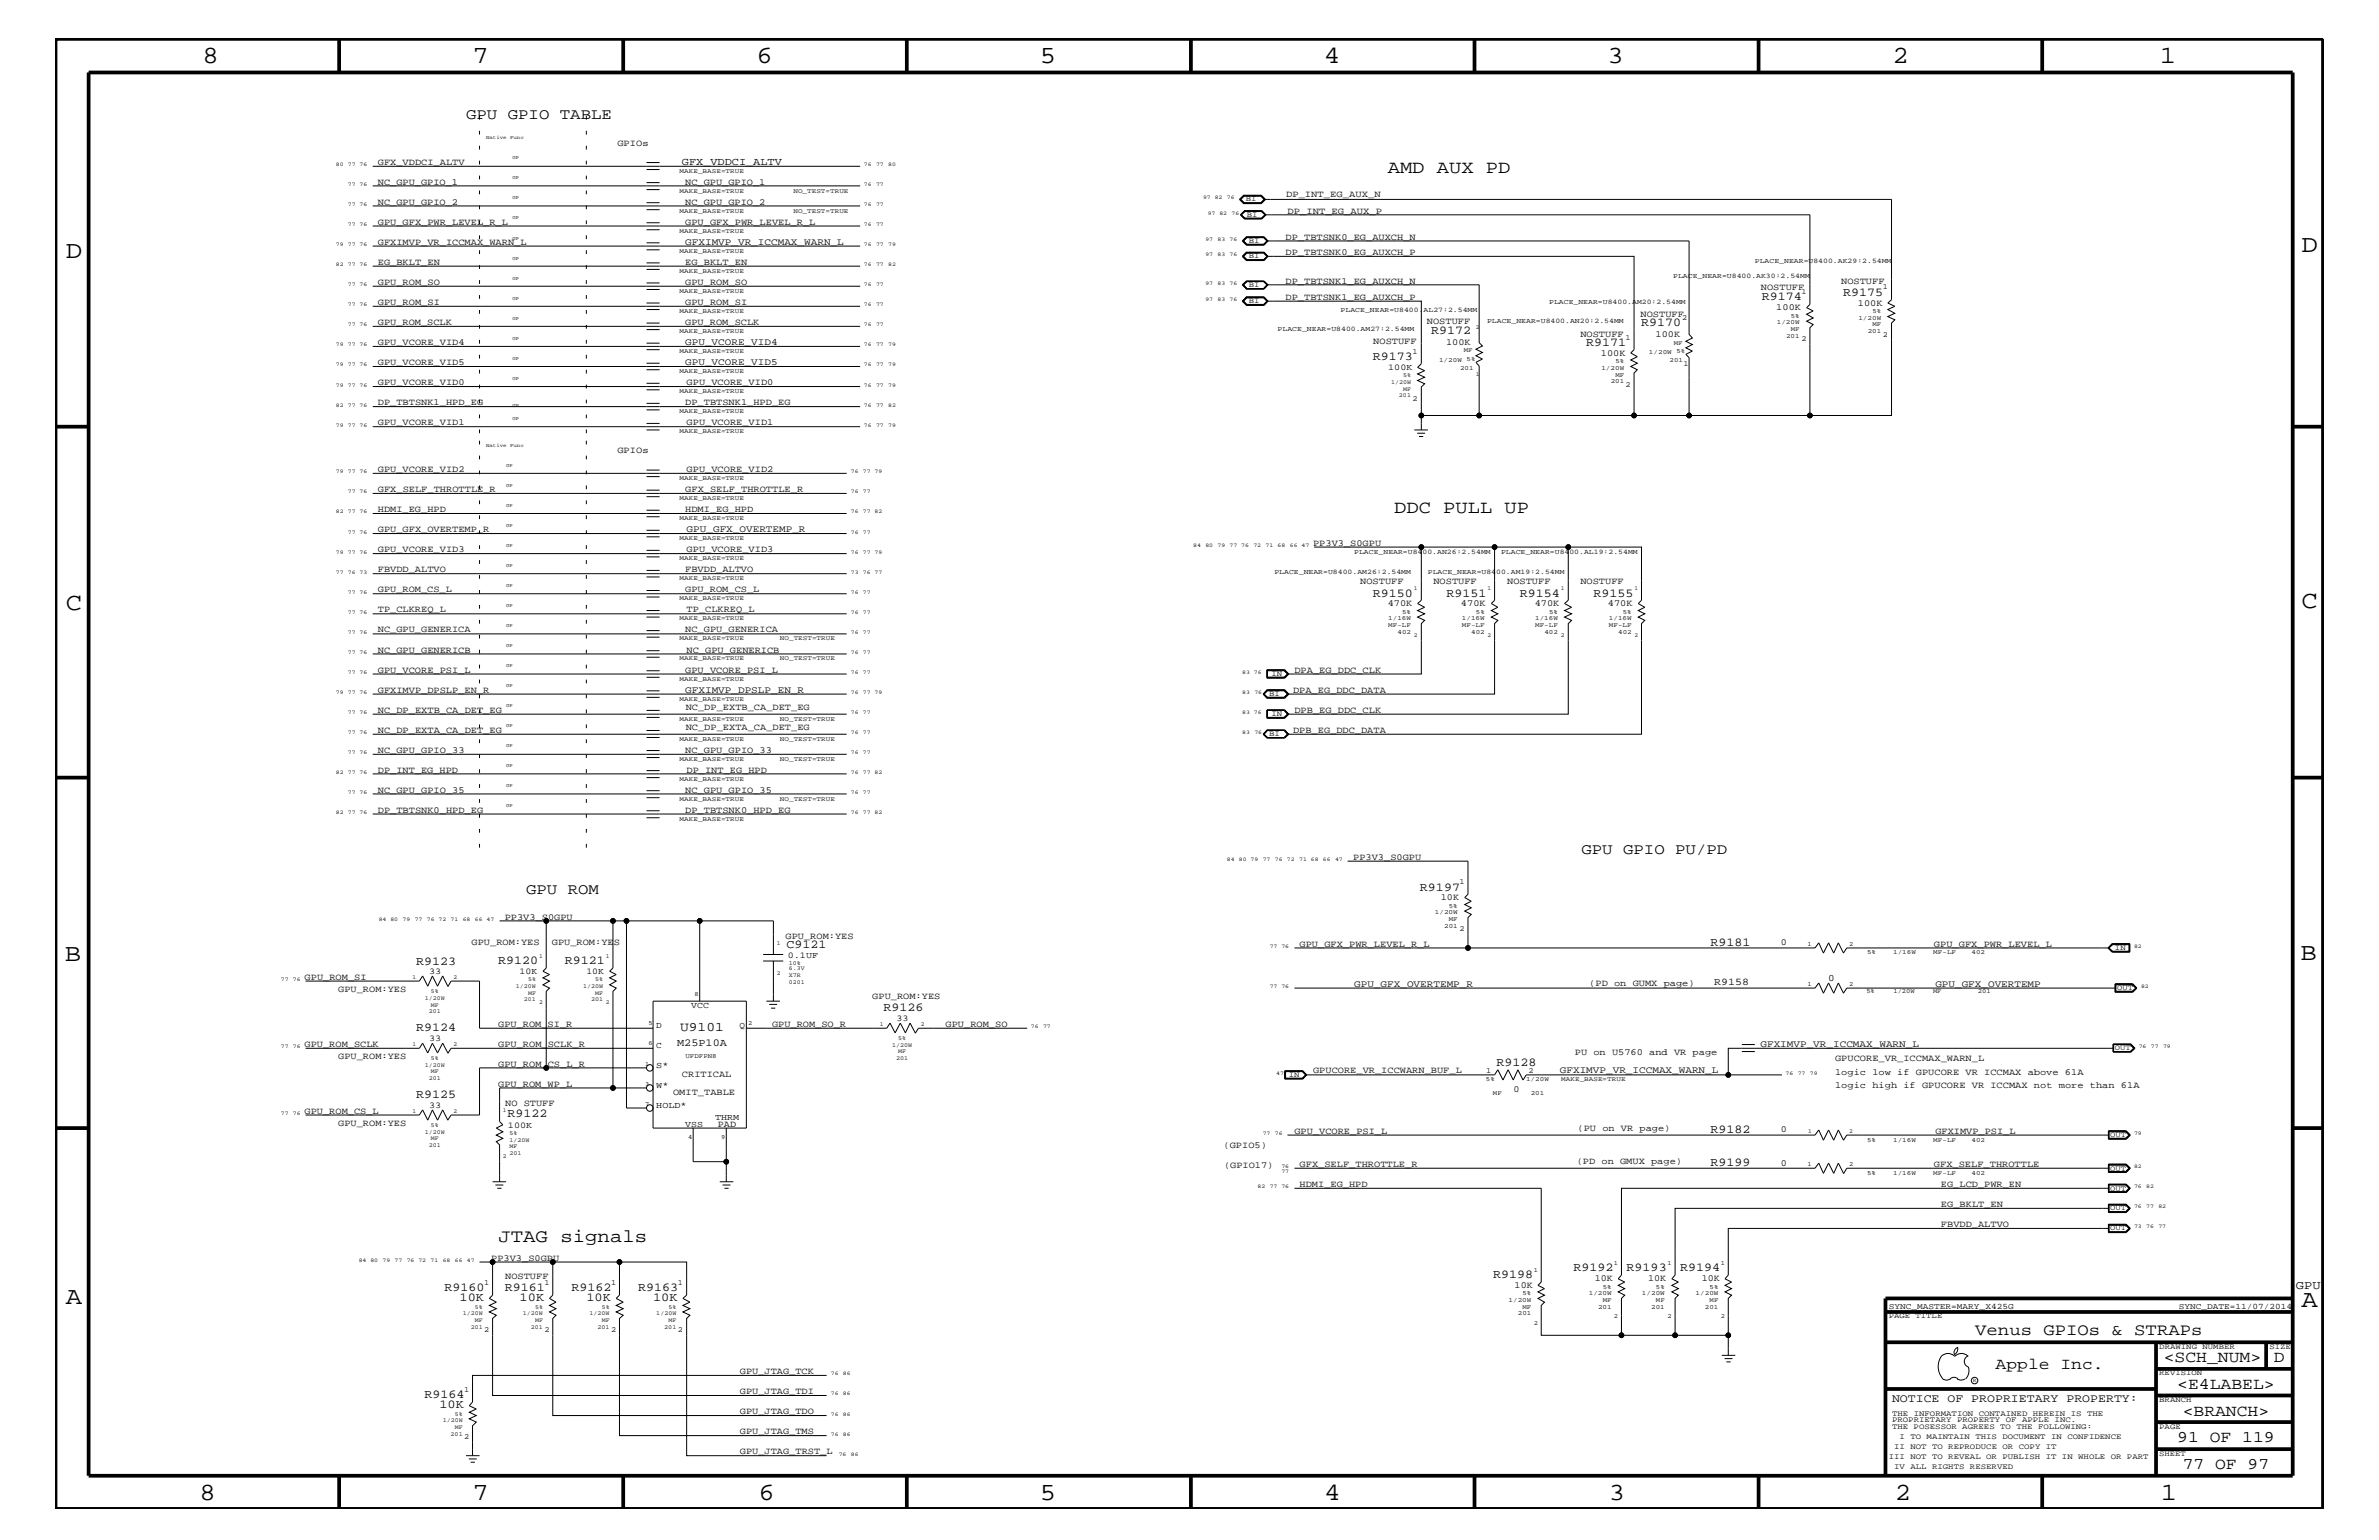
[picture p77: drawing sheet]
<svg xmlns="http://www.w3.org/2000/svg" width="432mm" height="279mm" viewBox="0 0 432 279" stroke-linecap="round" stroke-linejoin="round" font-family="sans-serif">
<defs><g id="words">
<g font-size="4.5">
<text x="36.7" y="11.5">8</text>
<text x="85.8" y="11.5">7</text>
<text x="137.3" y="11.5">6</text>
<text x="188.7" y="11.5">5</text>
<text x="240.3" y="11.5">4</text>
<text x="291.8" y="11.5">3</text>
<text x="343.5" y="11.5">2</text>
<text x="392" y="11.5">1</text>
<text x="11.9" y="46.8">D</text>
<text x="417.7" y="45.7">D</text>
<text x="11.9" y="110.6">C</text>
<text x="417.7" y="110.3">C</text>
<text x="11.8" y="174.3">B</text>
<text x="417.6" y="174.2">B</text>
<text x="11.9" y="236.7">A</text>
<text x="417.7" y="237.1">A</text>
<text x="36.2" y="272.1">8</text>
<text x="85.8" y="272.1">7</text>
<text x="137.7" y="272.1">6</text>
<text x="188.7" y="272.1">5</text>
<text x="240.4" y="272.1">4</text>
<text x="292" y="272.1">3</text>
<text x="343.9" y="272.1">2</text>
<text x="392.2" y="272.1">1</text>
</g>
<text font-size="3.4" x="90.5" y="225.3">JTAG signals</text>
<g font-size="3.3">
<text x="251.9" y="31.4">AMD AUX PD</text>
<text x="253.1" y="93.2">DDC PULL UP</text>
</g>
<g font-size="3">
<text x="358.5" y="242.3">Venus GPIOs &amp; STRAPs</text>
<text x="362.2" y="248.4">Apple Inc.</text>
<text x="392.7" y="247.1">&lt;SCH_NUM&gt;</text>
<text x="395.2" y="252">&lt;E4LABEL&gt;</text>
<text x="412.7" y="247.1">D</text>
<text x="396.2" y="256.8">&lt;BRANCH&gt;</text>
<text x="395.2" y="261.6">91 OF 119</text>
<text x="396.2" y="266.6">77 OF 97</text>
</g>
<g font-size="2.8">
<text x="84.6" y="21.6">GPU GPIO TABLE</text>
<text x="287" y="155">GPU GPIO PU/PD</text>
<text x="95.5" y="162.2">GPU ROM</text>
</g>
<text font-size="2.4" x="123.4" y="187.1">U9101</text>
<g font-size="2.2">
<text x="334.5" y="53.6">R9175</text>
<text x="297.9" y="59.2">R9170</text>
<text x="319.8" y="54.5">R9174</text>
<text x="249.2" y="65.3">R9173</text>
<text x="259.8" y="60.6">R9172</text>
<text x="287.9" y="62.8">R9171</text>
<text x="249.2" y="108.2">R9150</text>
<text x="262.6" y="108.2">R9151</text>
<text x="275.8" y="108.2">R9154</text>
<text x="289.2" y="108.2">R9155</text>
<text x="257.7" y="161.6">R9197</text>
<text x="142.7" y="172">C9121</text>
<text x="310.5" y="171.6">R9181</text>
<text x="75.5" y="175">R9123</text>
<text x="90.4" y="174.9">R9120</text>
<text x="102.5" y="174.9">R9121</text>
<text x="160.4" y="183.5">R9126</text>
<text x="75.5" y="187.1">R9124</text>
<text x="271.6" y="193.4">R9128</text>
<text x="75.5" y="199.2">R9125</text>
<text x="92.1" y="202.7">R9122</text>
<text x="310.5" y="205.5">R9182</text>
<text x="310.5" y="211.6">R9199</text>
<text x="271" y="231.8">R9198</text>
<text x="285.6" y="230.7">R9192</text>
<text x="295.2" y="230.7">R9193</text>
<text x="305" y="230.7">R9194</text>
<text x="416.7" y="233.8">GPU</text>
<text x="80.7" y="234.3">R9160</text>
<text x="83.4" y="236.1">10K</text>
<text x="91.6" y="234.3">R9161</text>
<text x="94.3" y="236.1">10K</text>
<text x="103.7" y="234.3">R9162</text>
<text x="106.4" y="236.1">10K</text>
<text x="115.8" y="234.3">R9163</text>
<text x="118.5" y="236.1">10K</text>
<text x="77" y="253.7">R9164</text>
<text x="79.8" y="255.5">10K</text>
</g>
<text font-size="2.1" x="343.4" y="254.4">NOTICE OF PROPRIETARY PROPERTY:</text>
<g font-size="1.9">
<text x="123.8" y="29.9">GFX_VDDCI_ALTV</text>
<text x="311.1" y="178.7">R9158</text>
<text x="122.9" y="189.8">M25P10A</text>
</g>
<g font-size="1.8">
<text x="124.4" y="44.4">GFXIMVP_VR_ICCMAX_WARN_L</text>
<text x="124.4" y="62.6">GPU_VCORE_VID4</text>
<text x="124.4" y="66.2">GPU_VCORE_VID5</text>
<text x="124.6" y="96.5">GPU_GFX_OVERTEMP_R</text>
<text x="124.4" y="125.7">GFXIMVP_DPSLP_EN_R</text>
<text x="245.8" y="179">GPU_GFX_OVERTEMP_R</text>
<text x="331.8" y="177.9">0</text>
<text x="351.3" y="179">GPU_GFX_OVERTEMP</text>
<text x="319.5" y="189.9">GFXIMVP_VR_ICCMAX_WARN_L</text>
<text x="283.1" y="194.8">GFXIMVP_VR_ICCMAX_WARN_L</text>
</g>
<g font-size="1.7">
<text x="68.6" y="29.9">GFX_VDDCI_ALTV</text>
<text x="112.1" y="26.5">GPIOs</text>
<text x="68.6" y="33.6">NC_GPU_GPIO_1</text>
<text x="124.4" y="33.6">NC_GPU_GPIO_1</text>
<text x="233.4" y="35.7">DP_INT_EG_AUX_N</text>
<text x="68.6" y="40.8">GPU_GFX_PWR_LEVEL_R_L</text>
<text x="68.6" y="37.2">NC_GPU_GPIO_2</text>
<text x="124.4" y="40.8">GPU_GFX_PWR_LEVEL_R_L</text>
<text x="124.4" y="37.2">NC_GPU_GPIO_2</text>
<text x="233.7" y="38.9">DP_INT_EG_AUX_P</text>
<text x="68.6" y="44.4">GFXIMVP_VR_ICCMAX_WARN_L</text>
<text x="233.3" y="43.5">DP_TBTSNK0_EG_AUXCH_N</text>
<text x="233.3" y="46.3">DP_TBTSNK0_EG_AUXCH_P</text>
<text x="68.6" y="51.7">GPU_ROM_SO</text>
<text x="68.6" y="48">EG_BKLT_EN</text>
<text x="124.4" y="51.7">GPU_ROM_SO</text>
<text x="124.4" y="48">EG_BKLT_EN</text>
<text x="233.3" y="51.5">DP_TBTSNK1_EG_AUXCH_N</text>
<text x="319.6" y="52.7">NOSTUFF</text>
<text x="334.2" y="51.5">NOSTUFF</text>
<text x="68.6" y="59">GPU_ROM_SCLK</text>
<text x="68.6" y="55.3">GPU_ROM_SI</text>
<text x="124.4" y="59">GPU_ROM_SCLK</text>
<text x="124.4" y="55.3">GPU_ROM_SI</text>
<text x="233.3" y="54.4">DP_TBTSNK1_EG_AUXCH_P</text>
<text x="259" y="58.7">NOSTUFF</text>
<text x="297.8" y="57.5">NOSTUFF</text>
<text x="322.4" y="56.3">100K</text>
<text x="337.2" y="55.5">100K</text>
<text x="68.6" y="62.6">GPU_VCORE_VID4</text>
<text x="249.3" y="62.3">NOSTUFF</text>
<text x="262.5" y="62.6">100K</text>
<text x="286.9" y="61.2">NOSTUFF</text>
<text x="290.6" y="64.5">100K</text>
<text x="300.5" y="61.2">100K</text>
<text x="68.6" y="69.9">GPU_VCORE_VID0</text>
<text x="68.6" y="66.2">GPU_VCORE_VID5</text>
<text x="124.6" y="69.9">GPU_VCORE_VID0</text>
<text x="68.6" y="73.5">DP_TBTSNK1_HPD_EG</text>
<text x="68.6" y="77.2">GPU_VCORE_VID1</text>
<text x="124.4" y="73.5">DP_TBTSNK1_HPD_EG</text>
<text x="124.6" y="77.2">GPU_VCORE_VID1</text>
<text x="112.1" y="82.2">GPIOs</text>
<text x="68.6" y="85.6">GPU_VCORE_VID2</text>
<text x="68.6" y="89.3">GFX_SELF_THROTTLE_R</text>
<text x="124.4" y="89.3">GFX_SELF_THROTTLE_R</text>
<text x="124.6" y="85.6">GPU_VCORE_VID2</text>
<text x="68.6" y="92.9">HDMI_EG_HPD</text>
<text x="124.4" y="92.9">HDMI_EG_HPD</text>
<text x="68.6" y="100.2">GPU_VCORE_VID3</text>
<text x="68.6" y="96.5">GPU_GFX_OVERTEMP_R</text>
<text x="124.6" y="100.2">GPU_VCORE_VID3</text>
<text x="238.3" y="99">PP3V3_S0GPU</text>
<text x="68.6" y="103.8">FBVDD_ALTVO</text>
<text x="68.6" y="107.5">GPU_ROM_CS_L</text>
<text x="124.4" y="103.8">FBVDD_ALTVO</text>
<text x="124.4" y="107.5">GPU_ROM_CS_L</text>
<text x="246.9" y="106">NOSTUFF</text>
<text x="260.2" y="106">NOSTUFF</text>
<text x="273.6" y="106">NOSTUFF</text>
<text x="286.9" y="106">NOSTUFF</text>
<text x="68.6" y="111.1">TP_CLKREQ_L</text>
<text x="124.6" y="111.1">TP_CLKREQ_L</text>
<text x="251.9" y="110">470K</text>
<text x="265.2" y="110">470K</text>
<text x="278.6" y="110">470K</text>
<text x="291.8" y="110">470K</text>
<text x="68.6" y="114.8">NC_GPU_GENERICA</text>
<text x="68.6" y="118.4">NC_GPU_GENERICB</text>
<text x="124.4" y="114.8">NC_GPU_GENERICA</text>
<text x="124.6" y="118.4">NC_GPU_GENERICB</text>
<text x="68.6" y="125.7">GFXIMVP_DPSLP_EN_R</text>
<text x="68.6" y="122">GPU_VCORE_PSI_L</text>
<text x="124.4" y="122">GPU_VCORE_PSI_L</text>
<text x="234.7" y="125.7">DPA_EG_DDC_DATA</text>
<text x="234.9" y="122">DPA_EG_DDC_CLK</text>
<text x="68.6" y="129.3">NC_DP_EXTB_CA_DET_EG</text>
<text x="124.5" y="128.9">NC_DP_EXTB_CA_DET_EG</text>
<text x="234.9" y="129.3">DPB_EG_DDC_CLK</text>
<text x="68.6" y="136.6">NC_GPU_GPIO_33</text>
<text x="68.6" y="133">NC_DP_EXTA_CA_DET_EG</text>
<text x="124.4" y="136.6">NC_GPU_GPIO_33</text>
<text x="124.5" y="132.5">NC_DP_EXTA_CA_DET_EG</text>
<text x="234.7" y="133">DPB_EG_DDC_DATA</text>
<text x="68.6" y="143.9">NC_GPU_GPIO_35</text>
<text x="68.6" y="140.2">DP_INT_EG_HPD</text>
<text x="124.4" y="143.9">NC_GPU_GPIO_35</text>
<text x="124.6" y="140.2">DP_INT_EG_HPD</text>
<text x="68.6" y="147.5">DP_TBTSNK0_HPD_EG</text>
<text x="124.4" y="147.5">DP_TBTSNK0_HPD_EG</text>
<text x="245.6" y="156">PP3V3_S0GPU</text>
<text x="91.6" y="166.9">PP3V3_S0GPU</text>
<text x="261.5" y="163.4">10K</text>
<text x="85.6" y="171.5">GPU_ROM:YES</text>
<text x="100.2" y="171.5">GPU_ROM:YES</text>
<text x="142.6" y="170.3">GPU_ROM:YES</text>
<text x="235.9" y="171.7">GPU_GFX_PWR_LEVEL_R_L</text>
<text x="323.2" y="171.5">0</text>
<text x="351" y="171.7">GPU_GFX_PWR_LEVEL_L</text>
<text x="55.3" y="177.7">GPU_ROM_SI</text>
<text x="61.4" y="179.9">GPU_ROM:YES</text>
<text x="288.5" y="178.8">(PD on GUMX page)</text>
<text x="158.3" y="181.2">GPU_ROM:YES</text>
<text x="55.3" y="189.9">GPU_ROM_SCLK</text>
<text x="90.4" y="186.3">GPU_ROM_SI_R</text>
<text x="90.4" y="189.9">GPU_ROM_SCLK_R</text>
<text x="140.1" y="186.3">GPU_ROM_SO_R</text>
<text x="171.6" y="186.3">GPU_ROM_SO</text>
<text x="285.8" y="191.4">PU on U5760 and VR page</text>
<text x="61.4" y="192.1">GPU_ROM:YES</text>
<text x="90.4" y="197.2">GPU_ROM_WP_L</text>
<text x="90.4" y="193.6">GPU_ROM_CS_L_R</text>
<text x="123.8" y="195.4">CRITICAL</text>
<text x="238.3" y="194.8">GPUCORE_VR_ICCWARN_BUF_L</text>
<text x="333.1" y="192.6">GPUCORE_VR_ICCMAX_WARN_L</text>
<text x="333.1" y="195">logic low if GPUCORE VR ICCMAX above 61A</text>
<text x="333.1" y="197.4">logic high if GPUCORE VR ICCMAX not more than 61A</text>
<text x="55.3" y="202">GPU_ROM_CS_L</text>
<text x="91.7" y="200.6">NO STUFF</text>
<text x="122.2" y="198.7">OMIT_TABLE</text>
<text x="274.7" y="198.1">0</text>
<text x="61.4" y="204.2">GPU_ROM:YES</text>
<text x="130.3" y="204.4">PAD</text>
<text x="222.1" y="208.2">(GPIO5)</text>
<text x="234.9" y="205.7">GPU_VCORE_PSI_L</text>
<text x="286.3" y="205.2">(PU on VR page)</text>
<text x="323.2" y="205.4">0</text>
<text x="351.3" y="205.7">GFXIMVP_PSI_L</text>
<text x="222.2" y="211.9">(GPIO17)</text>
<text x="235.9" y="211.7">GFX_SELF_THROTTLE_R</text>
<text x="235.9" y="215.3">HDMI_EG_HPD</text>
<text x="286.2" y="211.3">(PD on GMUX page)</text>
<text x="323.2" y="211.5">0</text>
<text x="351" y="211.7">GFX_SELF_THROTTLE</text>
<text x="352.3" y="215.3">EG_LCD_PWR_EN</text>
<text x="352.3" y="219">EG_BKLT_EN</text>
<text x="352.3" y="222.6">FBVDD_ALTVO</text>
<text x="89.2" y="228.7">PP3V3_S0GPU</text>
<text x="91.7" y="232.1">NOSTUFF</text>
<text x="274.9" y="233.7">10K</text>
<text x="289.5" y="232.4">10K</text>
<text x="299.1" y="232.4">10K</text>
<text x="308.9" y="232.4">10K</text>
<text x="134.3" y="249.3">GPU_JTAG_TCK</text>
<text x="134.3" y="256.6">GPU_JTAG_TDO</text>
<text x="134.3" y="252.9">GPU_JTAG_TDI</text>
<text x="134.3" y="263.8">GPU_JTAG_TRST_L</text>
<text x="134.3" y="260.2">GPU_JTAG_TMS</text>
</g>
<g font-size="1.6">
<text x="252" y="67.1">100K</text>
<text x="143" y="173.8">0.1UF</text>
<text x="77.9" y="176.7">33</text>
<text x="94.3" y="176.7">10K</text>
<text x="106.4" y="176.7">10K</text>
<text x="125.5" y="182.9">VCC</text>
<text x="162.7" y="185.2">33</text>
<text x="77.9" y="188.8">33</text>
<text x="119.1" y="186.5">D</text>
<text x="119.1" y="190.2">C</text>
<text x="134.2" y="186.5">Q</text>
<text x="119.1" y="197.5">W*</text>
<text x="119.1" y="193.8">S*</text>
<text x="77.9" y="200.9">33</text>
<text x="119.1" y="201.1">HOLD*</text>
<text x="129.8" y="203.1">THRM</text>
<text x="92.2" y="204.6">100K</text>
<text x="124.4" y="204.5">VSS</text>
</g>
<g font-size="1.5">
<text x="342.8" y="237.4">SYNC_MASTER=MARY_X425G</text>
<text x="395.5" y="237.4">SYNC_DATE=11/07/2014</text>
</g>
<g font-size="1.4">
<text x="226.1" y="36.5">BI</text>
<text x="226.3" y="39.3">BI</text>
<text x="226.7" y="44.1">BI</text>
<text x="226.7" y="46.8">BI</text>
<text x="226.7" y="52.1">BI</text>
<text x="327" y="53.4">1</text>
<text x="341.7" y="52.5">1</text>
<text x="226.7" y="55">BI</text>
<text x="305.3" y="58">2</text>
<text x="256.4" y="64.2">1</text>
<text x="295.1" y="61.7">1</text>
<text x="327" y="61.9">2</text>
<text x="341.7" y="61.1">2</text>
<text x="295.1" y="70.1">2</text>
<text x="305.6" y="66.5">1</text>
<text x="256.4" y="72.7">2</text>
<text x="230.8" y="122.6">IN</text>
<text x="230.4" y="126.3">BI</text>
<text x="230.8" y="129.9">IN</text>
<text x="230.4" y="133.5">BI</text>
<text x="264.9" y="160.5">1</text>
<text x="264.9" y="168.9">2</text>
<text x="383.9" y="172.3">IN</text>
<text x="384.3" y="179.6">OUT</text>
<text x="383.9" y="190.5">OUT</text>
<text x="233.9" y="195.4">IN</text>
<text x="269.7" y="194.7">1</text>
<text x="277.5" y="194.7">2</text>
<text x="383" y="206.3">OUT</text>
<text x="383" y="212.4">OUT</text>
<text x="383" y="216">OUT</text>
<text x="383" y="219.6">OUT</text>
<text x="383" y="223.2">OUT</text>
<text x="87.9" y="233.2">1</text>
<text x="98.8" y="233.2">1</text>
<text x="110.9" y="233.2">1</text>
<text x="123" y="233.2">1</text>
<text x="342.8" y="239.2">PAGE TITLE</text>
<text x="87.9" y="241.7">2</text>
<text x="98.8" y="241.7">2</text>
<text x="110.9" y="241.7">2</text>
<text x="123" y="241.7">2</text>
<text x="391.9" y="244.7">DRAWING NUMBER</text>
<text x="411.9" y="244.7">SIZE</text>
<text x="391.9" y="249.5">REVISION</text>
<text x="84.2" y="252.6">1</text>
<text x="343.4" y="256.8">THE INFORMATION CONTAINED HEREIN IS THE</text>
<text x="391.9" y="254.4">BRANCH</text>
<text x="84.2" y="261.1">2</text>
<text x="343.4" y="258">PROPRIETARY PROPERTY OF APPLE INC.</text>
<text x="343.4" y="259.3">THE POSESSOR AGREES TO THE FOLLOWING:</text>
<text x="343.8" y="262.9">II NOT TO REPRODUCE OR COPY IT</text>
<text x="344.8" y="261.1">I TO MAINTAIN THIS DOCUMENT IN CONFIDENCE</text>
<text x="391.9" y="259.3">PAGE</text>
<text x="342.8" y="264.7">III NOT TO REVEAL OR PUBLISH IT IN WHOLE OR PART</text>
<text x="343.8" y="266.6">IV ALL RIGHTS RESERVED</text>
<text x="391.9" y="264.1">SHEET</text>
</g>
<g font-size="1.3">
<text x="318.5" y="47.7">PLACE_NEAR=U8400.AK29:2.54MM</text>
<text x="303.7" y="50.5">PLACE_NEAR=U8400.AK30:2.54MM</text>
<text x="231.9" y="60">PLACE_NEAR=U8400.AM27:2.54MM</text>
<text x="243.3" y="56.7">PLACE_NEAR=U8400.AL27:2.54MM</text>
<text x="269.9" y="58.6">PLACE_NEAR=U8400.AN20:2.54MM</text>
<text x="281.2" y="55.2">PLACE_NEAR=U8400.AM20:2.54MM</text>
<text x="245.8" y="100.4">PLACE_NEAR=U8400.AN26:2.54MM</text>
<text x="272.5" y="100.4">PLACE_NEAR=U8400.AL19:2.54MM</text>
<text x="231.3" y="104.1">PLACE_NEAR=U8400.AM26:2.54MM</text>
<text x="259.2" y="104.1">PLACE_NEAR=U8400.AM19:2.54MM</text>
</g>
<g font-size="1.2">
<text x="123.4" y="31.4">MAKE_BASE=TRUE</text>
<text x="123.4" y="35">MAKE_BASE=TRUE</text>
<text x="144" y="35">NO_TEST=TRUE</text>
<text x="123.4" y="38.6">MAKE_BASE=TRUE</text>
<text x="144" y="38.6">NO_TEST=TRUE</text>
<text x="123.4" y="42.3">MAKE_BASE=TRUE</text>
<text x="123.4" y="45.9">MAKE_BASE=TRUE</text>
<text x="123.4" y="53.2">MAKE_BASE=TRUE</text>
<text x="123.4" y="49.6">MAKE_BASE=TRUE</text>
<text x="123.4" y="56.8">MAKE_BASE=TRUE</text>
<text x="322.5" y="58.9">1/20W</text>
<text x="325" y="57.7">5%</text>
<text x="337.3" y="58">1/20W</text>
<text x="339.9" y="56.8">5%</text>
<text x="339.9" y="59.2">MF</text>
<text x="123.4" y="64">MAKE_BASE=TRUE</text>
<text x="123.4" y="60.4">MAKE_BASE=TRUE</text>
<text x="261.2" y="65.6">1/20W</text>
<text x="265.7" y="64">MF</text>
<text x="266.2" y="65.6">5%</text>
<text x="293.2" y="65.9">5%</text>
<text x="299.3" y="64.2">1/20W</text>
<text x="303" y="65.6">201</text>
<text x="303.8" y="62.5">MF</text>
<text x="304.3" y="64">5%</text>
<text x="324.2" y="61.3">201</text>
<text x="325" y="60.1">MF</text>
<text x="339" y="60.4">201</text>
<text x="123.4" y="71.3">MAKE_BASE=TRUE</text>
<text x="123.4" y="67.7">MAKE_BASE=TRUE</text>
<text x="265" y="67.1">201</text>
<text x="290.7" y="67.1">1/20W</text>
<text x="292.4" y="69.5">201</text>
<text x="293.2" y="68.4">MF</text>
<text x="123.4" y="75">MAKE_BASE=TRUE</text>
<text x="123.4" y="78.6">MAKE_BASE=TRUE</text>
<text x="123.4" y="87.1">MAKE_BASE=TRUE</text>
<text x="123.4" y="90.7">MAKE_BASE=TRUE</text>
<text x="123.4" y="94.3">MAKE_BASE=TRUE</text>
<text x="123.4" y="101.6">MAKE_BASE=TRUE</text>
<text x="123.4" y="98">MAKE_BASE=TRUE</text>
<text x="123.4" y="105.3">MAKE_BASE=TRUE</text>
<text x="123.4" y="112.6">MAKE_BASE=TRUE</text>
<text x="123.4" y="108.9">MAKE_BASE=TRUE</text>
<text x="252" y="113.7">MF-LF</text>
<text x="252" y="112.6">1/16W</text>
<text x="254.5" y="111.4">5%</text>
<text x="265.3" y="113.7">MF-LF</text>
<text x="265.3" y="112.6">1/16W</text>
<text x="267.9" y="111.4">5%</text>
<text x="278.6" y="112.6">1/16W</text>
<text x="278.6" y="113.7">MF-LF</text>
<text x="281.2" y="111.4">5%</text>
<text x="292" y="112.6">1/16W</text>
<text x="292" y="113.7">MF-LF</text>
<text x="294.6" y="111.4">5%</text>
<text x="123.4" y="119.8">MAKE_BASE=TRUE</text>
<text x="123.4" y="116.2">MAKE_BASE=TRUE</text>
<text x="141.6" y="119.8">NO_TEST=TRUE</text>
<text x="141.6" y="116.2">NO_TEST=TRUE</text>
<text x="253.7" y="115">402</text>
<text x="267" y="115">402</text>
<text x="280.3" y="115">402</text>
<text x="293.7" y="115">402</text>
<text x="123.4" y="123.5">MAKE_BASE=TRUE</text>
<text x="123.4" y="130.8">MAKE_BASE=TRUE</text>
<text x="123.4" y="127.1">MAKE_BASE=TRUE</text>
<text x="141.6" y="130.8">NO_TEST=TRUE</text>
<text x="123.4" y="134.4">MAKE_BASE=TRUE</text>
<text x="141.6" y="134.4">NO_TEST=TRUE</text>
<text x="123.4" y="141.7">MAKE_BASE=TRUE</text>
<text x="123.4" y="138">MAKE_BASE=TRUE</text>
<text x="141.6" y="138">NO_TEST=TRUE</text>
<text x="123.4" y="145.3">MAKE_BASE=TRUE</text>
<text x="123.4" y="149">MAKE_BASE=TRUE</text>
<text x="141.6" y="145.3">NO_TEST=TRUE</text>
<text x="260.4" y="165.9">1/20W</text>
<text x="263" y="167.1">MF</text>
<text x="263" y="164.7">5%</text>
<text x="262.1" y="168.3">201</text>
<text x="328.1" y="171.6">1</text>
<text x="335.6" y="171.6">2</text>
<text x="338.9" y="173.2">5%</text>
<text x="343.6" y="173.2">1/16W</text>
<text x="350.9" y="173.2">MF-LF</text>
<text x="357.8" y="173.2">402</text>
<text x="328.1" y="178.8">1</text>
<text x="335.6" y="178.8">2</text>
<text x="126.1" y="180.6">8</text>
<text x="338.8" y="180.2">5%</text>
<text x="343.7" y="180.2">1/20W</text>
<text x="350.9" y="180.2">MF</text>
<text x="359" y="180.2">201</text>
<text x="117.7" y="186">5</text>
<text x="117.7" y="189.7">6</text>
<text x="124.4" y="191.9">UFDFPN8</text>
<text x="135.8" y="186">2</text>
<text x="117.1" y="197">3</text>
<text x="117.1" y="193.3">1</text>
<text x="269.7" y="196.2">5%</text>
<text x="277" y="196.2">1/20W</text>
<text x="283.4" y="196.2">MAKE_BASE=TRUE</text>
<text x="117.1" y="200.6">7</text>
<text x="271" y="198.7">MF</text>
<text x="277.8" y="198.7">201</text>
<text x="124.9" y="206.7">4</text>
<text x="130.9" y="206.7">9</text>
<text x="338.9" y="207.1">5%</text>
<text x="343.6" y="207.1">1/16W</text>
<text x="350.9" y="207.1">MF-LF</text>
<text x="357.8" y="207.1">402</text>
<text x="328.1" y="211.6">1</text>
<text x="335.6" y="211.6">2</text>
<text x="338.9" y="213.2">5%</text>
<text x="343.6" y="213.2">1/16W</text>
<text x="350.9" y="213.2">MF-LF</text>
<text x="357.8" y="213.2">402</text>
<text x="278.4" y="230.7">1</text>
<text x="290.9" y="233.8">5%</text>
<text x="292.9" y="229.6">1</text>
<text x="300.6" y="233.8">5%</text>
<text x="302.7" y="229.6">1</text>
<text x="310.3" y="233.8">5%</text>
<text x="312.3" y="229.6">1</text>
<text x="273.8" y="236.2">1/20W</text>
<text x="275.5" y="238.6">201</text>
<text x="276.4" y="235">5%</text>
<text x="276.4" y="237.4">MF</text>
<text x="288.4" y="235">1/20W</text>
<text x="290.1" y="237.4">201</text>
<text x="290.9" y="236.2">MF</text>
<text x="292.9" y="239.2">2</text>
<text x="298" y="235">1/20W</text>
<text x="299.7" y="237.4">201</text>
<text x="300.6" y="236.2">MF</text>
<text x="302.7" y="239.2">2</text>
<text x="307.8" y="235">1/20W</text>
<text x="309.5" y="237.4">201</text>
<text x="310.3" y="236.2">MF</text>
<text x="312.3" y="239.2">2</text>
<text x="278.4" y="240.5">2</text>
</g>
<g font-size="1.1">
<text x="267.9" y="59.7">2</text>
<text x="252.5" y="69.6">1/20W</text>
<text x="254.7" y="68.4">5%</text>
<text x="254.7" y="70.9">MF</text>
<text x="267.9" y="68.2">1</text>
<text x="253.9" y="72.1">201</text>
<text x="256.6" y="107.1">1</text>
<text x="270" y="107.1">1</text>
<text x="283.3" y="107.1">1</text>
<text x="296.7" y="107.1">1</text>
<text x="256.6" y="115.6">2</text>
<text x="270" y="115.6">2</text>
<text x="283.3" y="115.6">2</text>
<text x="296.7" y="115.6">2</text>
<text x="97.9" y="173.8">1</text>
<text x="110" y="173.8">1</text>
<text x="141" y="171.4">1</text>
<text x="74.8" y="177.7">1</text>
<text x="82.3" y="177.7">2</text>
<text x="93.6" y="179.3">1/20W</text>
<text x="95.8" y="178">5%</text>
<text x="105.8" y="179.3">1/20W</text>
<text x="108" y="178">5%</text>
<text x="141" y="176.8">2</text>
<text x="143.2" y="178.5">0201</text>
<text x="143.2" y="175">10%</text>
<text x="143.2" y="176.1">6.3V</text>
<text x="143.2" y="177.3">X7R</text>
<text x="77.1" y="181.4">1/20W</text>
<text x="77.8" y="183.8">201</text>
<text x="78.2" y="180.2">5%</text>
<text x="78.2" y="182.7">MF</text>
<text x="95.1" y="181.6">201</text>
<text x="95.8" y="180.5">MF</text>
<text x="97.9" y="182.2">2</text>
<text x="107.3" y="181.6">201</text>
<text x="108" y="180.5">MF</text>
<text x="110" y="182.2">2</text>
<text x="74.8" y="189.8">1</text>
<text x="82.3" y="189.8">2</text>
<text x="159.7" y="186.1">1</text>
<text x="161.9" y="189.9">1/20W</text>
<text x="163" y="188.7">5%</text>
<text x="163" y="191.1">MF</text>
<text x="167.1" y="186.1">2</text>
<text x="77.1" y="193.6">1/20W</text>
<text x="77.8" y="195.9">201</text>
<text x="78.2" y="192.3">5%</text>
<text x="78.2" y="194.8">MF</text>
<text x="162.6" y="192.3">201</text>
<text x="74.8" y="201.9">1</text>
<text x="82.3" y="201.9">2</text>
<text x="91.3" y="201.7">1</text>
<text x="77.1" y="205.7">1/20W</text>
<text x="77.8" y="208.1">201</text>
<text x="78.2" y="204.4">5%</text>
<text x="78.2" y="206.9">MF</text>
<text x="92.5" y="205.9">5%</text>
<text x="92.5" y="207.1">1/20W</text>
<text x="92.5" y="209.6">201</text>
<text x="92.5" y="208.3">MF</text>
<text x="328.2" y="205.5">1</text>
<text x="335.6" y="205.5">2</text>
<text x="91.3" y="210.2">2</text>
<text x="84" y="238.6">1/20W</text>
<text x="86.2" y="237.4">5%</text>
<text x="86.2" y="239.9">MF</text>
<text x="94.9" y="238.6">1/20W</text>
<text x="97.1" y="239.9">MF</text>
<text x="97.1" y="237.4">5%</text>
<text x="107" y="238.6">1/20W</text>
<text x="109.2" y="239.9">MF</text>
<text x="109.2" y="237.4">5%</text>
<text x="119.1" y="238.6">1/20W</text>
<text x="121.3" y="237.4">5%</text>
<text x="121.3" y="239.9">MF</text>
<text x="85.4" y="241.1">201</text>
<text x="96.4" y="241.1">201</text>
<text x="108.5" y="241.1">201</text>
<text x="120.6" y="241.1">201</text>
<text x="82.5" y="256.8">5%</text>
<text x="80.3" y="258">1/20W</text>
<text x="81.8" y="260.5">201</text>
<text x="82.5" y="259.3">MF</text>
</g>
<g font-size="1">
<text x="61" y="30.2">80</text>
<text x="63.2" y="30.2">77 76</text>
<text x="63.2" y="33.7">77 76</text>
<text x="156.8" y="30.2">76</text>
<text x="156.8" y="33.7">76</text>
<text x="159" y="30.2">77</text>
<text x="159" y="33.7">77</text>
<text x="161.2" y="30.2">80</text>
<text x="63.2" y="37.4">77 76</text>
<text x="63.2" y="41">77 76</text>
<text x="156.8" y="37.4">76</text>
<text x="156.8" y="41">76</text>
<text x="159" y="37.4">77</text>
<text x="159" y="41">77</text>
<text x="218.4" y="36.2">97 82</text>
<text x="219.2" y="39">97 82</text>
<text x="222.7" y="36.2">76</text>
<text x="223.5" y="39">76</text>
<text x="61" y="44.6">79</text>
<text x="63.2" y="44.6">77 76</text>
<text x="156.8" y="44.6">76</text>
<text x="159" y="44.6">77</text>
<text x="161.2" y="44.6">79</text>
<text x="218.8" y="43.7">97</text>
<text x="218.8" y="46.5">97</text>
<text x="221" y="43.7">83</text>
<text x="221" y="46.5">83</text>
<text x="223.2" y="43.7">76</text>
<text x="223.2" y="46.5">76</text>
<text x="61" y="48.3">82</text>
<text x="63.2" y="51.9">77 76</text>
<text x="63.2" y="48.3">77 76</text>
<text x="156.8" y="51.9">76</text>
<text x="156.8" y="48.3">76</text>
<text x="159" y="51.9">77</text>
<text x="159" y="48.3">77</text>
<text x="161.2" y="48.3">82</text>
<text x="218.8" y="51.7">97</text>
<text x="221" y="51.7">83</text>
<text x="223.2" y="51.7">76</text>
<text x="63.2" y="55.6">77 76</text>
<text x="63.2" y="59.2">77 76</text>
<text x="156.8" y="59.2">76</text>
<text x="156.8" y="55.6">76</text>
<text x="159" y="59.2">77</text>
<text x="159" y="55.6">77</text>
<text x="218.8" y="54.6">97</text>
<text x="221" y="54.6">83</text>
<text x="223.2" y="54.6">76</text>
<text x="61" y="62.9">79</text>
<text x="63.2" y="62.9">77 76</text>
<text x="156.8" y="62.9">76</text>
<text x="159" y="62.9">77</text>
<text x="161.2" y="62.9">79</text>
<text x="61" y="66.5">79</text>
<text x="61" y="70.1">79</text>
<text x="63.2" y="66.5">77 76</text>
<text x="63.2" y="70.1">77 76</text>
<text x="156.8" y="70.1">76</text>
<text x="156.8" y="66.5">76</text>
<text x="159" y="70.1">77</text>
<text x="159" y="66.5">77</text>
<text x="161.2" y="70.1">79</text>
<text x="161.2" y="66.5">79</text>
<text x="61" y="73.8">82</text>
<text x="61" y="77.4">79</text>
<text x="63.2" y="73.8">77 76</text>
<text x="63.2" y="77.4">77 76</text>
<text x="156.8" y="73.8">76</text>
<text x="156.8" y="77.4">76</text>
<text x="159" y="73.8">77</text>
<text x="159" y="77.4">77</text>
<text x="161.2" y="73.8">82</text>
<text x="161.2" y="77.4">79</text>
<text x="61" y="85.9">79</text>
<text x="63.2" y="85.9">77 76</text>
<text x="63.2" y="89.5">77 76</text>
<text x="154.4" y="85.9">76</text>
<text x="154.4" y="89.5">76</text>
<text x="156.6" y="85.9">77 79</text>
<text x="156.6" y="89.5">77</text>
<text x="61" y="93.2">82</text>
<text x="63.2" y="93.2">77 76</text>
<text x="154.4" y="93.2">76</text>
<text x="156.6" y="93.2">77 82</text>
<text x="61" y="100.4">79</text>
<text x="63.2" y="100.4">77 76</text>
<text x="63.2" y="96.8">77 76</text>
<text x="154.4" y="100.4">76</text>
<text x="154.4" y="96.8">76</text>
<text x="156.6" y="100.4">77 79</text>
<text x="156.6" y="96.8">77</text>
<text x="216.6" y="99.3">84</text>
<text x="218.8" y="99.3">80</text>
<text x="221" y="99.3">79</text>
<text x="223.2" y="99.3">77 76</text>
<text x="227.5" y="99.3">72</text>
<text x="229.7" y="99.3">71</text>
<text x="231.9" y="99.3">68</text>
<text x="234.1" y="99.3">66 47</text>
<text x="61" y="104.1">77</text>
<text x="63.2" y="104.1">76 73</text>
<text x="63.2" y="107.7">77 76</text>
<text x="154.4" y="107.7">76</text>
<text x="154.4" y="104.1">73</text>
<text x="156.6" y="107.7">77</text>
<text x="156.6" y="104.1">76 77</text>
<text x="63.2" y="111.4">77 76</text>
<text x="154.4" y="111.4">76</text>
<text x="156.6" y="111.4">77</text>
<text x="63.2" y="118.6">77 76</text>
<text x="63.2" y="115">77 76</text>
<text x="154.4" y="118.6">76</text>
<text x="154.4" y="115">76</text>
<text x="156.6" y="118.6">77</text>
<text x="156.6" y="115">77</text>
<text x="61" y="125.9">79</text>
<text x="63.2" y="125.9">77 76</text>
<text x="63.2" y="122.3">77 76</text>
<text x="154.4" y="122.3">76</text>
<text x="154.4" y="125.9">76</text>
<text x="156.6" y="122.3">77</text>
<text x="156.6" y="125.9">77 79</text>
<text x="225.5" y="122.3">83 76</text>
<text x="225.5" y="125.9">83</text>
<text x="227.7" y="125.9">76</text>
<text x="63.2" y="129.6">77 76</text>
<text x="154.4" y="129.6">76</text>
<text x="156.6" y="129.6">77</text>
<text x="225.5" y="129.6">83 76</text>
<text x="63.2" y="136.8">77 76</text>
<text x="63.2" y="133.2">77 76</text>
<text x="154.4" y="133.2">76</text>
<text x="154.4" y="136.8">76</text>
<text x="156.6" y="133.2">77</text>
<text x="156.6" y="136.8">77</text>
<text x="225.5" y="133.2">83</text>
<text x="227.7" y="133.2">76</text>
<text x="61" y="140.4">82</text>
<text x="63.2" y="140.4">77 76</text>
<text x="154.4" y="140.4">76</text>
<text x="156.6" y="140.4">77 82</text>
<text x="61" y="147.7">82</text>
<text x="63.2" y="144">77 76</text>
<text x="63.2" y="147.7">77 76</text>
<text x="154.4" y="144">76</text>
<text x="154.4" y="147.7">76</text>
<text x="156.6" y="144">77</text>
<text x="156.6" y="147.7">77 82</text>
<text x="222.7" y="156.2">84</text>
<text x="224.9" y="156.2">80 79</text>
<text x="229.2" y="156.2">77</text>
<text x="231.4" y="156.2">76</text>
<text x="233.6" y="156.2">72</text>
<text x="235.8" y="156.2">71 68</text>
<text x="240.1" y="156.2">66</text>
<text x="242.3" y="156.2">47</text>
<text x="68.7" y="167.1">84 80</text>
<text x="73.1" y="167.1">79</text>
<text x="75.3" y="167.1">77</text>
<text x="77.5" y="167.1">76 72</text>
<text x="81.8" y="167.1">71</text>
<text x="84" y="167.1">68</text>
<text x="86.2" y="167.1">66 47</text>
<text x="230.5" y="172">77 76</text>
<text x="387.3" y="172">82</text>
<text x="51" y="178">77</text>
<text x="53.2" y="178">76</text>
<text x="230.5" y="179.3">77 76</text>
<text x="388.6" y="179.3">82</text>
<text x="51" y="190.2">77</text>
<text x="53.2" y="190.2">76</text>
<text x="187.1" y="186.5">76</text>
<text x="189.3" y="186.5">77</text>
<text x="388.2" y="190.2">76</text>
<text x="390.4" y="190.2">77</text>
<text x="392.6" y="190.2">79</text>
<text x="231.6" y="195">47</text>
<text x="324.1" y="195">76</text>
<text x="326.3" y="195">77</text>
<text x="328.5" y="195">79</text>
<text x="51" y="202.3">77</text>
<text x="53.2" y="202.3">76</text>
<text x="229.2" y="205.9">77</text>
<text x="231.4" y="205.9">76</text>
<text x="387.3" y="205.9">79</text>
<text x="228.3" y="215.6">82</text>
<text x="230.5" y="215.6">77 76</text>
<text x="232.6" y="211.9">76</text>
<text x="232.6" y="212.9">77</text>
<text x="387.3" y="215.6">76</text>
<text x="387.3" y="211.9">82</text>
<text x="389.6" y="215.6">82</text>
<text x="387.3" y="219.2">76</text>
<text x="389.6" y="219.2">77</text>
<text x="391.8" y="219.2">82</text>
<text x="387.3" y="222.9">73</text>
<text x="389.6" y="222.9">76</text>
<text x="391.8" y="222.9">77</text>
<text x="65.1" y="229">84 80</text>
<text x="69.4" y="229">79</text>
<text x="71.6" y="229">77</text>
<text x="73.8" y="229">76 72</text>
<text x="78.1" y="229">71</text>
<text x="80.3" y="229">68</text>
<text x="82.6" y="229">66</text>
<text x="84.8" y="229">47</text>
<text x="150.8" y="249.5">76</text>
<text x="153" y="249.5">86</text>
<text x="358.1" y="250.7">R</text>
<text x="150.8" y="256.8">76</text>
<text x="150.8" y="253.2">76</text>
<text x="153" y="256.8">86</text>
<text x="153" y="253.2">86</text>
<text x="150.8" y="260.5">76</text>
<text x="153" y="260.5">86</text>
<text x="152.2" y="264.1">76</text>
<text x="154.4" y="264.1">86</text>
</g>
<g font-size=".9">
<text x="88.2" y="25.3">Native Func</text>
<text x="93" y="28.9">GP</text>
<text x="93" y="32.5">GP</text>
<text x="93" y="39.8">GP</text>
<text x="93" y="36.2">GP</text>
<text x="93" y="47.1">GP</text>
<text x="93" y="43.5">GP</text>
<text x="93" y="50.7">GP</text>
<text x="93" y="58">GP</text>
<text x="93" y="54.4">GP</text>
<text x="93" y="65.3">GP</text>
<text x="93" y="61.7">GP</text>
<text x="93" y="68.9">GP</text>
<text x="93" y="73.8">GP</text>
<text x="93" y="76.2">GP</text>
<text x="88.2" y="81.1">Native Func</text>
<text x="91.9" y="84.7">GP</text>
<text x="91.9" y="88.3">GP</text>
<text x="91.9" y="95.6">GP</text>
<text x="91.9" y="92">GP</text>
<text x="91.9" y="99.3">GP</text>
<text x="91.9" y="102.9">GP</text>
<text x="91.9" y="106.5">GP</text>
<text x="91.9" y="110.2">GP</text>
<text x="91.9" y="113.7">GP</text>
<text x="91.9" y="117.4">GP</text>
<text x="91.9" y="124.7">GP</text>
<text x="91.9" y="121">GP</text>
<text x="91.9" y="128.3">GP</text>
<text x="91.9" y="131.9">GP</text>
<text x="91.9" y="135.6">GP</text>
<text x="91.9" y="139.2">GP</text>
<text x="91.9" y="142.9">GP</text>
<text x="91.9" y="146.5">GP</text>
</g>
</g></defs>
<g fill="none" stroke="#000" stroke-width=".18">
<path d="M67.6 37.4h88.5M67.6 30.2h88.5M67.6 33.7h88.5M117.3 36.8h2.4M117.3 38h2.4M117.3 29.5h2.4M117.3 30.8h2.4M117.3 33.1h2.4M117.3 34.4h2.4M225 36.2l.7-.8h3.2l.8 .8-.8 .7h-3.2zM225 36.2l.8-.7h3.1l.7 .7-.7 .7h-3.1zM225.1 39l.8-.8h3.1l.8 .8-.8 .7h-3.1z"/>
<path d="M225.3 39l.7-.6h2.9l.7 .6-.7 .6h-2.9zM225.3 39l.6 .7h3.1M225.8 35.6h3.1l.5 .6-.5 .6h-3.1l-.6-.6zM225.8 35.5h3.1l.6 .7-.6 .7h-3.1l-.7-.7zM229 38.3h-3.1l-.6 .7M229 38.3h-3.1l-.7 .7 .7 .7h3.1M229 38.3l.7 .7-.7 .7M229 38.3l.6 .7-.6 .7M229.4 36.2h113.9v18.2l-.7 .6 1.3 .6-1.3 .6 1.3 .6-1.3 .6 1.3 .6-.6 .6v16.8h-14.8M229.6 39h98.9v16.2l-.6 .6 1.2 .6-1.2 .6 1.2 .7-1.2 .6 1.2 .6-.6 .6v15.9h-21.9v-10.5l-.6-.6 1.2-.6-1.2-.6 1.2-.6-1.2-.6 1.2-.6-.6-.7v-16.9h-76.6M67.6 48.3h88.5M67.6 44.6h88.5"/>
<path d="M67.6 41h88.5M67.6 55.6h88.5M67.6 51.9h88.5M67.6 59.2h88.5M117.3 47.7h2.4M117.3 48.9h2.4M117.3 44.1h2.4M117.3 45.3h2.4M117.3 40.4h2.4M117.3 41.7h2.4M117.3 55h2.4M117.3 56.2h2.4"/>
<path d="M117.3 51.3h2.4M117.3 52.5h2.4M117.3 58.6h2.4M117.3 59.8h2.4M225.5 51.7l.7-.7h3.2l.7 .7-.7 .7h-3.2zM225.5 54.6l.7-.7h3.2l.7 .7-.7 .8h-3.2zM225.6 51.7l.6-.7h3.2l.7 .7-.7 .7h-3.2zM225.6 54.6l.7-.6h3.1l.6 .6-.6 .7h-3.1zM225.7 43.7l.6-.6h3.1l.6 .6-.6 .6h-3.1zM225.7 46.5l.6-.6h3.1l.6 .6-.6 .6h-3.1zM225.7 54.6l.6-.6h3.1l.6 .6-.6 .6h-3.1zM226.2 43h3.2l.7 .7-.7 .8h-3.2l-.7-.8z"/>
<path d="M226.2 45.7h3.2l.7 .8-.7 .8h-3.2l-.7-.8zM226.2 53.9h3.2l.7 .7-.7 .7h-3.2l-.6-.7zM229.4 43h-3.1l-.7 .7 .7 .7h3.1M229.4 43h-3.2l-.6 .7 .6 .7h3.2M229.4 43l.7 .7-.7 .7M229.4 43l.6 .7-.6 .7M229.4 45.8h-3.1l-.7 .7 .7 .7h3.1M229.4 45.8h-3.2l-.6 .7 .6 .7h3.2M229.4 45.8l.7 .7-.7 .7M229.4 45.8l.6 .7-.6 .7M229.4 51.1h-3.1l-.6 .6 .6 .7h3.1M229.4 51.1h-3.1l-.7 .6 .7 .7h3.1"/>
<path d="M229.4 51.1l.6 .6-.6 .7M230 46.5h66.6v16.9l-.6 .6 1.2 .7-1.2 .6 1.2 .6-1.2 .6 1.2 .6-.6 .6v7.7h-28.1v-9l-.6-.7 1.2-.6-1.2-.6 1.2-.5-1.2-.6 1.2-.6-.6-.6v-10.5h-38.5M230 54.6h28v11.4l-.7 .7 1.3 .6-1.3 .5 1.3 .6-1.3 .6 1.3 .6-.6 .6v7.8M67.6 70.1h88.5M67.6 62.9h88.5M67.6 66.5h88.5M67.6 77.4h88.5M67.6 73.8h88.5M117.3 69.5h2.4M117.3 70.7h2.4M117.3 62.3h2.4M117.3 63.4h2.4"/>
<path d="M117.3 65.9h2.4M117.3 67.1h2.4M117.3 76.8h2.4M117.3 78h2.4M117.3 73.2h2.4M117.3 74.4h2.4M256.7 78h2.5M257.2 78.6h1.5M257.6 79.2h.7M258 75.4h10.5M296.6 75.4h10M67.6 89.5h86.1"/>
<path d="M67.6 96.8h86.1M67.6 85.9h86.1M67.6 93.2h86.1M117.3 88.9h2.4M117.3 90.1h2.4M117.3 96.2h2.4M117.3 97.4h2.4M117.3 99.9h2.4M117.3 85.3h2.4M117.3 86.5h2.4M117.3 92.6h2.4M117.3 93.8h2.4"/>
<path d="M238.5 99.3h19.5v9.6l-.7 .6 1.3 .7-1.3 .6 1.3 .6-1.3 .6 1.3 .6-.6 .5v9.2h-24.3M258 99.3h13.3v9.6l-.6 .6 1.2 .7-1.2 .6 1.2 .6-1.2 .6 1.2 .6-.6 .5v12.8h-37.6M271.3 99.3h13.3M67.6 100.4h86.1M67.6 104.1h86.1M67.6 107.7h86.1M67.6 111.4h86.1M67.6 115h86.1M67.6 118.6h86.1M117.3 101h2.4M117.3 103.5h2.4M117.3 104.7h2.4"/>
<path d="M117.3 107.1h2.4M117.3 108.3h2.4M117.3 110.8h2.4M117.3 112h2.4M117.3 114.4h2.4M117.3 115.6h2.4M117.3 118.1h2.4M117.3 119.2h2.4M67.6 122.3h86.1M67.6 129.6h86.1M67.6 125.9h86.1M67.6 133.2h86.1"/>
<path d="M67.6 136.8h86.1M117.3 122.9h2.4M117.3 121.7h2.4M117.3 130.2h2.4M117.3 128.9h2.4M117.3 125.3h2.4M117.3 126.5h2.4M117.3 132.5h2.4M117.3 133.8h2.4M117.3 136.2h2.4M117.3 137.4h2.4M117.3 139.8h2.4"/>
<path d="M229.3 133.2l.7 .7h3.2M230 121.5h3.2l.7 .8-.7 .7h-3.2zM230 128.8h3.2l.7 .8-.7 .7h-3.2zM230 125.3h3.1l.6 .6-.6 .6h-3.1l-.6-.6zM230 125.3h3.1l.7 .6-.7 .6h-3.1l-.6-.6zM230 121.6h3.1l.7 .7-.7 .6h-3.1zM230 121.7h3.1l.6 .6M233.1 132.5h-3.1l-.6 .7 .6 .6h3.1M233.1 132.5l.7 .7-.7 .6M233.1 132.5l.6 .7-.6 .6M233.1 128.9h-3.1v1.3h3.1M233.1 128.9l.7 .7-.7 .6"/>
<path d="M233.1 128.9l.6 .7M233.2 125.2h-3.2l-.7 .7M233.2 125.2l.6 .7-.6 .7h-3.2l-.7-.7M233.2 125.2l.7 .7-.7 .8h-3.2l-.7-.8M233.2 132.4h-3.2l-.7 .8M233.2 132.4l.7 .8-.7 .7M233.2 132.4l.6 .8-.6 .7M233.2 121.5l.6 .8-.6 .7h-3.2M233.2 128.8l.6 .8-.6 .6h-3.2M233.7 129.6h50.9v-16.5l.6-.5-1.2-.6 1.2-.6-1.2-.6 1.2-.6-1.2-.7 .6-.6v-9.6h13.3v9.6l-.6 .6 1.2 .7-1.2 .6 1.2 .6-1.2 .6 1.2 .6-.6 .5v20.1h-64.2M233.7 122.3l-.6 .6M233.7 129.6l-.6 .6"/>
<path d="M67.6 140.4h86.1M67.6 147.7h86.1M67.6 144h86.1M117.3 141.1h2.4M117.3 147.1h2.4M117.3 148.4h2.4M117.3 143.5h2.4M117.3 144.7h2.4M244.6 156.2h21.8v6l-.5 .6 1.1 .7-1.1 .6 1.1 .6-1.1 .6 1.1 .6-.6 .6v5.5h63l.7-.9 .9 1.8 .9-1.8 .9 1.8 .9-1.8 .9 1.8 .6-.9h47.6M55.5 178h20.6l.6-.9 .9 1.8 .9-1.8 .9 1.8 .9-1.8 1 1.8M81.3 179l.6-1h5.1v8.5h31.5M90.7 167.1h8.4"/>
<path d="M111.3 167.1h-12.2v8.5l-.5 .6 1.1 .6-1.1 .6 1.1 .6-1.1 .7 1.1 .6-.6 .6v13.8h18.2M113.7 167.1h-2.4v8.5l-.6 .6 1.1 .6-1.1 .6 1.1 .6-1.1 .7 1.1 .6-.5 .6v17.5h-20.6v6.1l.6 .6-1.2 .6 1.2 .6-1.2 .6 1.2 .6-1.2 .6 .6 .6v6.7M127 167.1h-13.3v33.9h3.6M138.5 174.4h3.7M138.5 173.2h3.7M140.4 173.2v-6.1h-13.4v14.5M140.4 174.4v7.2M235 179.3h94.4l.7-1 .9 1.9 .9-1.9 .9 1.9 .9-1.9 .9 1.9 .6-.9h48.8M235 172h31.4M382.6 172l.8-.8h3.2v1.5h-3.2zM382.8 172l.7-.6h2.9v1.2h-2.9zM383.4 171.2l-.7 .8"/>
<path d="M383.9 178.5h3.2l.8 .8-.8 .7h-3.2zM384 178.5v1.4h3.1l.7-.6-.7-.8M384 178.6h3.1l.6 .7M386.5 171.2v1.5h-3.1l-.7-.7M386.5 171.3h-3.1l-.7 .7M387.7 179.3l-.6 .6h-3.1M387.7 179.3l-.7 .6M387.7 179.3l-.7-.6h-3v1.2M55.5 190.2h20.6l.6-.9 .9 1.7 .9-1.7 .9 1.7 .9-1.7 1 1.7M99.1 193.7h-12.1v8.6h-5.1l-.6 .9-1-1.8-.9 1.8-.9-1.8-.9 1.8-.9-1.8-.6 .9h-20.6M111.3 197.4h6M118.5 181.6h17v23.1h-17z"/>
<path d="M118.5 190.2h-36.6l-.6 .9M135.5 186.5h25.5l.5-.9 1 1.8 .9-1.8 .9 1.8 .9-1.8 .9 1.8M139.1 181.6h2.5M139.6 182.2h1.5M140 182.9h.7M186.4 186.5h-19.7l-.6 1M233.2 194.3h3.3l.7 .7-.7 .8h-3.3zM233.3 194.4h3.1l.6 .6-.6 .6h-3.1zM236.4 194.3h-3.1v1.4h3.1M236.4 194.3l.8 .7M236.4 194.3l.7 .7-.7 .7M237 195h34.3l.6-.9 .9 1.8 .9-1.8 1 1.8 .8-1.8 .9 1.8 .6-.9h46.4"/>
<path d="M237.2 195l-.8 .7M316.1 189.5h2.4M316.1 190.8h2.4M383.6 190.2h-69.9v4.8M386.7 189.5h-3.1v1.3h3.1M386.7 189.5l.7 .7-.7 .6M386.7 189.5l.6 .7-.6 .6M386.8 189.4h-3.3v1.5h3.3M386.8 189.4l.7 .8-.7 .7M386.8 189.4l.6 .8-.6 .7M89.4 214.4h2.5M89.9 215h1.5"/>
<path d="M90.3 215.6h.7M125.8 204.7v6.1h6M130.6 214.4h2.5M131.1 215h1.5M131.5 215.6h.7M131.8 204.7v9.7M233.7 205.9h95.7l.7-.9 .9 1.9 .9-1.9 .9 1.9 .9-1.9 .9 1.9 .6-1h47.6M235 215.6h44.7v17l-.6 .6 1.2 .6-1.2 .6 1.2 .6-1.2 .6 1.2 .6-.6 .6v5.5h14.6M235 211.9h94.4l.7-.9 .9 1.9 .9-1.9 .9 1.9 .9-1.9 .9 1.9M382.7 205.2h3.2l.8 .7-.8 .8h-3.2zM382.7 211.2h3.2l.8 .7-.8 .8h-3.2zM382.7 214.8h3.2l.8 .8-.8 .8h-3.2z"/>
<path d="M382.7 218.5h3.2l.8 .7-.8 .8h-3.2zM382.7 214.9h3.2l.7 .7-.7 .8M382.7 218.6h3.2l.7 .6-.7 .7h-3.2M382.7 211.3h3.2l.7 .6-.7 .8M382.8 215.6h-88.5v15.7l-.6 .7 1.2 .6-1.2 .6 1.2 .6-1.2 .6 1.2 .6-.6 .6v6.7h9.7M382.8 219.2h-78.8v12.1l-.6 .7 1.2 .6-1.2 .6 1.2 .6-1.2 .6 1.2 .6-.6 .6v6.7h9.7M382.8 211.9h-47.6l-.6 1.1M382.8 214.9v1.4h3l.7-.7-.7-.7M382.8 215h3l.6 .6-.6 .6h-3M382.8 205.3h3l.7 .6-.7 .6h-3zM382.8 211.4h3l.7 .5-.7 .7h-3zM382.8 218.6v1.3"/>
<path d="M382.8 218.6h3l.6 .6-.6 .6h-3M382.8 205.3h3l.6 .6-.6 .6M385.8 218.6l.7 .6-.7 .7M385.8 211.4l.6 .5-.6 .6h-3M385.9 205.2l.7 .7-.7 .7h-3.2M87 229h2.4v6l-.6 .6 1.3 .6-1.3 .6 1.3 .6-1.3 .6 1.3 .6-.7 .6v14h60.6M89.4 229h10.9v6l-.6 .6 1.2 .6-1.2 .6 1.2 .6-1.2 .6 1.2 .6-.6 .6v17.6h49.7M100.3 229h12.1v6l-.6 .6 1.3 .6-1.3 .6 1.3 .6-1.3 .6 1.3 .6-.7 .6v21.3h37.6M112.4 229h12.2v6l-.6 .6 1.2 .6-1.2 .6 1.2 .6-1.2 .6 1.2 .6-.6 .6v24.9h25.4M382.7 222.1h3.2l.8 .8-.8 .7h-3.2zM382.7 222.2h3.2l.7 .7-.7 .6h-3.2M382.8 222.9h-69.1v8.4l-.6 .7 1.2 .6-1.2 .6 1.2 .6-1.2 .6 1.2 .6-.6 .6v10.3"/>
<path d="M382.8 222.2v1.3M382.8 222.3h3l.6 .6-.6 .6h-3M385.8 222.2l.7 .7-.7 .6M150 249.5h-64.2v4.9l-.6 .6 1.2 .6-1.2 .6 1.2 .6-1.2 .6 1.2 .6-.6 .7v5.4M312.5 245.9h2.5M313 246.5h1.5M313.4 247.1h.7M352.3 246.1a1.72 1.72 0 0 1 2.5 0 1.69 1.69 0 0 1 2.4 0M352.4 246a3.2 3.2 0 0 0 .4 4.3l.8 .1 .4-.2M354 250.2l.7-.3 .7 .3M355.2 250.2l.7 .2 .7-.2M355.3 244.4v.3a1.18 1.18 0 0 1-.6 1.1"/>
<path d="M355.4 244.4a.99 .99 0 0 0-.6 1.4M357.2 246a1.04 1.04 0 0 0-.7 1 1.04 1.04 0 0 0 .7 1M357.3 248l.1 .7a2.11 2.11 0 0 1-.6 1.5M84.6 264.1h2.4M85.1 264.7h1.4M85.4 265.3h.8"/>
<circle cx="258" cy="75.4" r=".42"/>
<circle cx="268.5" cy="75.4" r=".42"/>
<circle cx="296.6" cy="75.4" r=".42"/>
<circle cx="306.6" cy="75.4" r=".42"/>
<circle cx="328.5" cy="75.4" r=".42"/>
<circle cx="258" cy="99.3" r=".42"/>
<circle cx="271.3" cy="99.3" r=".42"/>
<circle cx="284.6" cy="99.3" r=".42"/>
<circle cx="99.1" cy="167.1" r=".42"/>
<circle cx="111.3" cy="167.1" r=".42"/>
<circle cx="113.7" cy="167.1" r=".42"/>
<circle cx="127" cy="167.1" r=".42"/>
<circle cx="266.4" cy="172" r=".42"/>
<circle cx="99.1" cy="193.7" r=".42"/>
<circle cx="111.3" cy="197.4" r=".42"/>
<circle cx="117.9" cy="193.7" r=".59"/>
<circle cx="117.9" cy="197.4" r=".59"/>
<circle cx="313.7" cy="195" r=".42"/>
<circle cx="117.9" cy="201" r=".59"/>
<circle cx="131.8" cy="210.8" r=".42"/>
<circle cx="89.4" cy="229" r=".42"/>
<circle cx="100.3" cy="229" r=".42"/>
<circle cx="112.4" cy="229" r=".42"/>
<circle cx="294.3" cy="242.3" r=".42"/>
<circle cx="304" cy="242.3" r=".42"/>
<circle cx="313.7" cy="242.3" r=".42"/>
<circle cx="358.4" cy="250.5" r=".59"/>
</g>
<g fill="none" stroke="#000" stroke-width=".68" stroke-linecap="butt">
<path d="M10.1 7.1h411.5v266.7h-411.5zM16.1 13.2h400v254.5h-400zM61.6 7.1v6.1M113.1 7.1v6.1M164.6 7.1v6.1M216.2 7.1v6.1M267.6 7.1v6.1M319.2 7.1v6.1M370.7 7.1v6.1M10.1 77.4h6M416.1 77.4h5.5M10.1 141.1h6"/>
<path d="M416.1 141.1h5.5M10.1 204.7h6M416.1 204.7h5.5M342.2 238h73.9M416.1 235.6h-73.9v32.1M342.2 243.5h73.9M342.2 252h49.1M391.3 248.4h24.8M391.3 243.5v24.2M391.3 258h24.8M391.3 253.2h24.8M411.3 243.5v4.9"/>
<path d="M61.6 267.7v6.1M113.1 267.7v6.1M164.6 267.7v6.1M216.2 268v5.8M267.6 267.7v6.1M319.2 267.7v6.1M370.7 267.7v6.1M391.3 262.9h24.8"/>
</g>
<path d="M87 78.6v-59.4M106.4 78.6v-59.4M87 153.8v-73.9M106.4 153.8v-73.9" fill="none" stroke="#000" stroke-width=".18" stroke-dasharray=".7 2" stroke-linecap="butt"/>
<g fill="#000">
<circle cx="258" cy="75.4" r=".42"/>
<circle cx="268.5" cy="75.4" r=".42"/>
<circle cx="296.6" cy="75.4" r=".42"/>
<circle cx="306.6" cy="75.4" r=".42"/>
<circle cx="328.5" cy="75.4" r=".42"/>
<circle cx="258" cy="99.3" r=".42"/>
<circle cx="271.3" cy="99.3" r=".42"/>
<circle cx="284.6" cy="99.3" r=".42"/>
<circle cx="99.1" cy="167.1" r=".42"/>
<circle cx="111.3" cy="167.1" r=".42"/>
<circle cx="113.7" cy="167.1" r=".42"/>
<circle cx="127" cy="167.1" r=".42"/>
<circle cx="266.4" cy="172" r=".42"/>
<circle cx="99.1" cy="193.7" r=".42"/>
<circle cx="111.3" cy="197.4" r=".42"/>
<circle cx="313.7" cy="195" r=".42"/>
<circle cx="131.8" cy="210.8" r=".42"/>
<circle cx="89.4" cy="229" r=".42"/>
<circle cx="100.3" cy="229" r=".42"/>
<circle cx="112.4" cy="229" r=".42"/>
<circle cx="294.3" cy="242.3" r=".42"/>
<circle cx="304" cy="242.3" r=".42"/>
<circle cx="313.7" cy="242.3" r=".42"/>
</g>
<use href="#words"/>
</svg>
